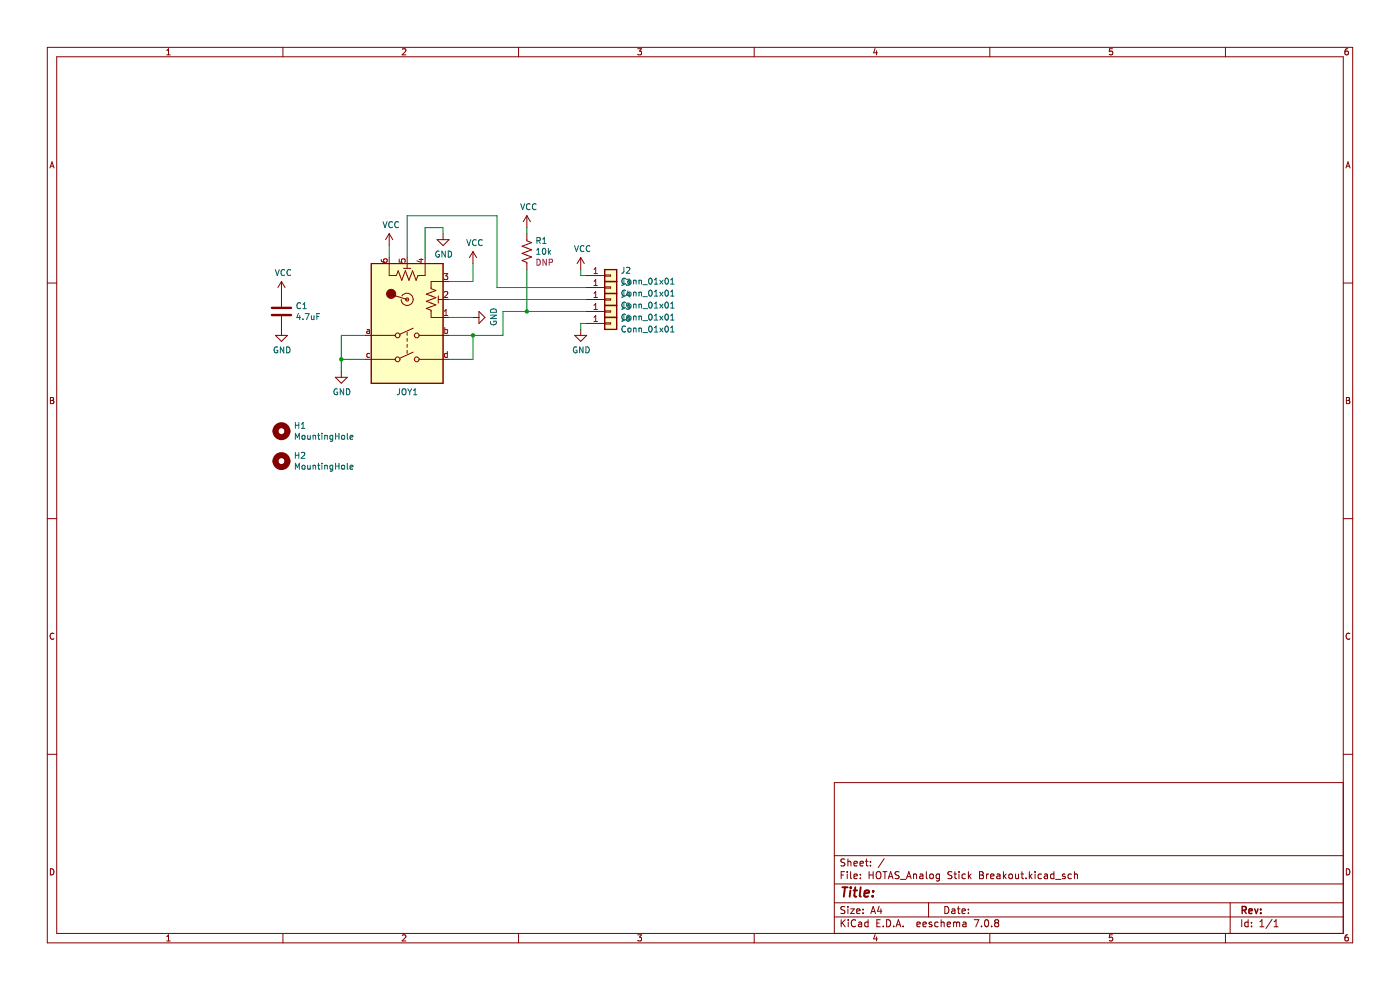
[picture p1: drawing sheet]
<svg xmlns="http://www.w3.org/2000/svg" width="297mm" height="210mm" viewBox="0 0 297 210" stroke-linecap="round" stroke-linejoin="round" font-family="sans-serif">
<g fill="none" stroke="#840000" stroke-width=".21">
<path d="M10 10h277v190h-277zM12 12h273v186h-273zM35.4 11.6h.7M35.4 10.7l.3-.4v1.3M60 10v2M85.4 10.5l.5-.2 .2 .4-.8 .9h.8M110 10v2M135.3 10.3h.8l-.4 .5 .3 .2v.5l-.2 .1-.5-.1M160 10v2M185.6 10.3l-.3 .9h.8M186 10.8v.8M210 10v2"/>
<path d="M236 10.3h-.6l-.1 .7 .6-.1 .1 .6-.2 .1-.5-.1M260 10v2M285.9 10.3l-.3 .1-.2 .2-.1 .8 .3 .2 .4-.1-.1-.6-.3-.1-.3 .3M10.6 35.6l.4-1.3 .5 1.3M10.7 35.3h.6M285.5 35.6l.5-1.3 .4 1.3M285.7 35.3h.6M10 60h2M285 60h2M10.7 84.3h.4l.3 .3-.3 .3 .3 .2v.3l-.2 .2h-.5zM10.7 84.9h.4M285.6 84.3h.5l.2 .3-.2 .3 .2 .2 .1 .3-.3 .2h-.5z"/>
<path d="M285.6 84.9h.5M10 110h2M285 110h2M11.4 134.4a.58 .58 0 0 0-.8 .6 .58 .58 0 0 0 .8 .5M286.4 134.4a.58 .58 0 0 0-.8 .6 .58 .58 0 0 0 .8 .5M10 160h2M285 166h-108v32M285 160h2M10.7 184.3a.66 .66 0 0 1 .7 .6 .66 .66 0 0 1-.7 .7zM35.4 198.7l.3-.4v1.3M35.4 199.6h.7M60 198v2"/>
<path d="M85.4 198.4l.5-.1 .2 .4-.8 .9h.8M110 198v2M135.3 198.3h.8l-.4 .5 .3 .1v.6l-.2 .1-.5-.1M160 198v2M177 194.5h108M177 191.5h108M177 187.5h108M177 181.5h108M178.4 195.1v1.5M178.4 185.6h.5M178.7 195.7l.6 .9M179.2 184.9h-.8v1.5"/>
<path d="M179.2 192.4l-.5-.1-.3 .1v.5l.7 .2 .1 .4-.3 .3-.5-.1M179.2 182.3l-.5-.1-.3 .1v.5l.7 .3 .1 .3-.3 .3-.5-.1M179.3 195.1l-.9 .8M179.7 184.9v.1M179.7 185.4v1M179.9 182.2v1.5M179.9 192.3v.1M179.9 192.8v1M179.9 182.8l.2-.1 .3 .1 .1 .9M179.9 195.1v.1M179.9 195.6v1M180.4 192.8h.8l-.8 1h.8"/>
<path d="M180.4 184.9v1.3l.3 .2M181.2 185.9l.7-.2-.1-.2-.4-.1-.2 .2v.7h.6M181.2 183.2l.7-.1-.1-.3-.4-.1-.2 .2v.7h.6M181.5 195.2a.71 .71 0 0 0-1 .5 .71 .71 0 0 0 .7 .9l.3-.2M181.7 193.3l.7-.2v-.2l-.5-.1-.2 .2 .1 .7h.6M182.2 195.7h.5l.1 .9M182.4 183.2l.8-.1-.1-.3-.4-.1-.3 .2 .1 .7h.6M182.5 186.2v.2M182.5 185.5v.1M182.8 195.9l-.5 .1-.2 .2 .2 .4 .5-.1M183.1 192.9v.1M183.1 193.6v.2"/>
<path d="M183.6 182.7h.6M183.8 182.2v1.3l.4 .2M184.2 195.7l-.5-.1-.3 .3 .2 .6h.6M184.2 195.1v1.5M184.4 185.6h.8M184.4 184.9v1.5M184.7 183.5v.2M184.7 182.8v.1M184.7 193.8l.5-1.5 .5 1.5M184.9 193.4h.7M185.2 184.9v1.5M185.6 198.2l-.3 1h.8"/>
<path d="M185.9 185.1l.3-.2a.5 .5 0 0 1 .7 .5v.5a.5 .5 0 0 1-.5 .5 .5 .5 0 0 1-.5-.5zM186 198.7v.9M186 195.8h.5M186.5 192.2l-.3 1.1h.9M186.7 195.1h-.7v1.5h.7M186.9 192.8v1M187.3 184.9h.9M187.4 196.4v.2M187.6 182.1l-1.3 1.9M187.7 184.9v1.5M188.1 195.1a.76 .76 0 0 1 .9 .7 .76 .76 0 0 1-.9 .8zM188.4 186.4l.5-1.5 .5 1.5"/>
<path d="M188.6 186h.7M189.6 196.4v.2M190.1 196.6l.5-1.5 .5 1.5M190.2 196.2h.7M190.7 185l-.5-.1-.3 .1v.5l.7 .2 .1 .4-.3 .3-.5-.1M191 186.5h1.2M191.6 196.4v.2M192.3 186.4l.5-1.5 .5 1.5M192.4 186h.8M193.8 185.5l.2-.1 .4 .1v.9M193.8 185.4v1M194.5 196.1l.7-.2v-.2l-.5-.1-.2 .2 .1 .7h.6"/>
<path d="M195.2 185.5h.5l.1 .9M195.8 196.1l.7-.2-.1-.2-.4-.1-.2 .2 .1 .7h.5M195.8 185.7l-.5 .1-.2 .2 .2 .4 .5-.1M196.5 184.9v1.3l.2 .2M197 191.5v3M197.3 185.5l.2-.1 .4 .1 .1 .6-.1 .2-.4 .1-.2-.2zM197.7 195.7l-.4-.1-.2 .2 .1 .2 .5 .2v.3h-.6M199 195.7l-.4-.1-.3 .3 .1 .6h.6M199.3 185.5l-.4-.1-.3 .3 .1 .6h.6M199.3 185.4v1.2l-.3 .3-.3-.1M199.7 195.7l.2-.1 .3 .1 .1 .9M199.7 195.1v1.5"/>
<path d="M200.4 192.3a.76 .76 0 0 1 .9 .7 .76 .76 0 0 1-.9 .8zM200.9 196.1l.8-.2-.1-.2-.4-.1-.3 .2 .1 .7h.6M201.9 185l-.5-.1-.2 .1v.5l.6 .2 .1 .4-.2 .3-.6-.1M201.9 192.9h.6l.1 .9M202.3 195.7l.4-.1 .2 .2M202.3 195.6v1M202.4 185.4h.5M202.6 184.9v1.3l.3 .2M202.6 193.1l-.5 .1-.2 .2 .2 .4 .5-.1M202.9 195.8l.3-.2 .3 .1 .1 .9M202.9 195.8v.8M203.1 192.8h.6"/>
<path d="M203.3 192.3v1.3l.4 .2M203.4 184.9v.1M203.4 185.4v1M204.1 193.3l.7-.2-.1-.2-.4-.1-.2 .2 .1 .7h.5M204.3 195.7h.6v.9M204.8 185.5l-.4-.1-.3 .3 .1 .6h.6M204.9 195.9l-.5 .1-.2 .2 .2 .4 .5-.1M205.4 193.6v.2M205.4 184.9v1.5M205.4 192.9v.1M205.6 185.8l.4 .6M206 185.4l-.6 .6"/>
<path d="M206.7 195.1h1l-.7 1.5M207.8 185.6h.5M207.8 184.9h.5l.3 .3-.3 .4 .3 .1 .1 .4-.3 .3h-.6zM208.2 196.4v.2M209 195.2l.2-.1a.8 .8 0 0 1 .5 .7 .8 .8 0 0 1-.5 .8l-.3-.6zM209.3 185.4v1M209.7 185.4l-.4 .3M210 198v2M210.2 185.9l.7-.2-.1-.2-.4-.1-.2 .2v.7h.6M210.4 196.4v.2M211.3 195.7l-.3 .3v.3l.3 .3 .4-.1 .2-.2-.1-.4-.2-.2M211.3 195.7l-.3-.3 .3-.3 .4 .1 .2 .2-.3 .3"/>
<path d="M211.3 195.7h.3M211.5 185.5h.6l.1 .9M212.2 185.7l-.5 .1-.3 .2 .3 .4 .5-.1M212.9 184.9v1.5M213 185.8l.4 .6M213.4 185.4l-.5 .6M214.2 185.5l.3-.1 .3 .3v.4l-.3 .3-.3-.1-.2-.2zM215.4 185.4l.1 .9 .4 .1 .2-.2M216.1 185.4v1M216.6 185.4h.6M216.8 184.9v1.3l.4 .2M217.7 186.2v.2"/>
<path d="M218.4 184.9v1.5M218.5 185.8l.4 .6M218.9 185.4l-.5 .6M219.6 184.9v.1M219.6 185.4v1M220.9 185.5l-.4-.1-.3 .3 .2 .6h.5M221.6 185.5h.6v.9M222.2 185.7l-.5 .1-.2 .2 .2 .4 .5-.1M223.6 185.5l-.4-.1-.3 .3 .1 .6h.6M223.6 184.9v1.5M223.9 186.5h1.2M225.9 185.5l-.3-.1-.2 .2v.2l.5 .2v.3h-.5"/>
<path d="M227.3 185.5l-.4-.1-.3 .3 .1 .6h.6M227.9 185.5l.3-.1 .3 .1 .1 .9M227.9 184.9v1.5M236 198.3h-.6l-.1 .6h.6l.1 .6-.2 .1-.5-.1M260 198v2M261 191.5v6.5M263.4 195.1v1.5M264.8 195.7l-.4-.1-.3 .3 .1 .6h.6M264.8 195.1v1.5M265.5 196.4v.2M265.5 195.7v.1M267.3 196.6h.8"/>
<path d="M267.3 195.5l.4-.4v1.5M269.9 195l-1.3 1.9M270.3 196.6h.8M270.3 195.5l.4-.4v1.5M285.6 184.3a.66 .66 0 0 1 .8 .6 .66 .66 0 0 1-.8 .7zM285.9 198.3l-.3 .1-.2 .2-.1 .7 .3 .3 .4-.1-.1-.6-.3-.1-.3 .2"/>
</g>
<path d="M263.5 193.1l.7-.1 .2-.2-.1-.4-.8-.1v1.5M263.9 193.1l.5 .7M265 193.3l.7-.2-.1-.2-.4-.1-.2 .2v.7h.6M266.2 192.8l.3 1 .4-1M267.5 193.6v.2M267.5 192.9v.1" fill="none" stroke="#840000" stroke-width=".3"/>
<path d="M178.7 188.2h1.1M179.3 188.2l-.3 2M180.4 188.9l-.2 1.3M180.5 188.2v.2M181.1 188.9h.7M181.4 188.2l-.2 1.7 .1 .2 .4 .1M182.6 188.2l-.2 1.7 .2 .3M183.4 189.5l.9-.1v-.4h-.8l-.2 .9 .3 .3 .6-.1M185.1 190v.2M185.3 189l-.1 .2" fill="none" stroke="#840000" stroke-width=".4"/>
<path d="M128.3 57.2h2.5v2.5h-2.5z" fill-rule="evenodd" fill="#ffffc2"/>
<path d="M128.3 57.2h2.5v2.5h-2.5z" fill="none" stroke="#840000" stroke-width=".25"/>
<path d="M128.3 59.7h2.5v2.6h-2.5z" fill-rule="evenodd" fill="#ffffc2"/>
<path d="M128.3 59.7h2.5v2.6h-2.5z" fill="none" stroke="#840000" stroke-width=".25"/>
<path d="M128.3 62.3h2.5v2.5h-2.5z" fill-rule="evenodd" fill="#ffffc2"/>
<path d="M128.3 62.3h2.5v2.5h-2.5z" fill="none" stroke="#840000" stroke-width=".25"/>
<path d="M128.3 64.8h2.5v2.5h-2.5z" fill-rule="evenodd" fill="#ffffc2"/>
<path d="M128.3 64.8h2.5v2.5h-2.5z" fill="none" stroke="#840000" stroke-width=".25"/>
<path d="M128.3 67.3h2.5v2.6h-2.5z" fill-rule="evenodd" fill="#ffffc2"/>
<path d="M128.3 67.3h2.5v2.6h-2.5z" fill="none" stroke="#840000" stroke-width=".25"/>
<path d="M78.8 55.9h15.2v25.4h-15.2z" fill-rule="evenodd" fill="#ffffc2"/>
<g fill="none" stroke="#840000" stroke-width=".21">
<path d="M59.7 59.7l-.8 1.3M59.7 59.7v5.4M59.7 59.7l.8 1.3M78.8 55.9h15.2v25.4h-15.2zM100.3 53.4l-.7 1.2M100.3 53.4v2.5M100.3 53.4l.8 1.2M111.8 45.8v2.5M111.8 49.6v1.5l1 .4-2 .7 2 .8-2 .8 2 .7-2 .8 1 .4v1.5M111.8 45.8l-.8 1.2M111.8 45.8l.7 1.2M124.5 58.5h3.8"/>
<path d="M128.3 58.3h1.2v.3h-1.2zM58.4 71.1h2.6l-1.3 1.3zM59.7 67.1v4M72.4 78.8v1.2M100.3 67.3h1.3M101.6 66.1l1.3 1.2-1.3 1.3zM124.5 61h3.8M124.5 63.5h3.8M124.5 66.1h3.8M124.5 68.6h3.8M128.3 60.9h1.2v.2h-1.2zM128.3 63.4h1.2v.3h-1.2z"/>
<path d="M128.3 65.9h1.2v.3h-1.2zM128.3 68.5h1.2v.2h-1.2zM71.1 80h2.6l-1.3 1.3z"/>
</g>
<g fill="none" stroke="#009600" stroke-width=".21">
<path d="M82.6 52.1v2.5M86.4 54.6v-8.8h19v15.2h19.1M94 49.6v-1.3h-3.8v6.3M100.3 55.9v3.8h-5M111.8 48.3v1.3M111.8 57.2v8.9M123.2 57.2v1.3h1.3M72.4 76.2h5.1M77.5 71.1h-5.1v7.7M95.3 67.3h5M95.3 63.5h29.2M100.3 71.1v5.1h-5"/>
<path d="M124.5 66.1h-17.8v5h-11.4M124.5 68.6h-1.3v1.3"/>
</g>
<g fill="none" stroke="#006464" stroke-width=".21">
<path d="M58.4 57.2l.4 1.2 .4-1.2M60.4 57.3a.56 .56 0 0 0-.8 .5 .56 .56 0 0 0 .8 .5M61.7 57.3a.56 .56 0 0 0-.8 .5 .56 .56 0 0 0 .8 .5M99 50.8l.5 1.3 .4-1.3M101 50.9a.56 .56 0 0 0-.8 .6 .56 .56 0 0 0 .8 .5M102.3 50.9a.56 .56 0 0 0-.8 .6 .56 .56 0 0 0 .8 .5M110.5 43.2l.4 1.3 .4-1.3M112.5 43.3a.56 .56 0 0 0-.8 .5 .56 .56 0 0 0 .8 .6M113.7 43.3a.56 .56 0 0 0-.8 .5 .56 .56 0 0 0 .8 .6M113.8 54h.8M113.8 53l.4-.3v1.3M113.9 51h.6l.1-.5-.7-.1v1.2"/>
<path d="M114.2 51l.4 .6M115.1 51.6h.7M115.1 50.7l.4-.3v1.2M115.2 52.7h.2a.68 .68 0 0 1 .4 .6 .68 .68 0 0 1-.4 .7 .84 .84 0 0 1-.2-1.3zM116.3 52.7v1.3M116.4 53.5l.4 .5M116.8 53.1l-.5 .5M132.4 56.7l-.1 1.1-.4 .2M132.4 59.2l-.1 1.1-.4 .2M132.7 59.1a.56 .56 0 0 0-.8 .5 .56 .56 0 0 0 .8 .6M132.8 59.2h.8l-.4 .5 .4 .1v.6l-.2 .1-.6-.1M132.9 56.8l.5-.1 .2 .4-.8 .9h.8"/>
<path d="M133.3 59.5l.1-.1 .4 .1-.1 .7h-.4zM134.4 59.5h.5l.1 .8M134.4 59.4v.9M135.6 59.5h.4l.1 .8M135.6 59.4v.9M137.7 59.1l.2-.1a.68 .68 0 0 1 .5 .6 .68 .68 0 0 1-.5 .7l-.3-.5zM138.8 59.4l.4-.4v1.3M140 59.4l.6 .9M140.6 59.4l-.6 .9M141.2 59.1l.2-.1a.68 .68 0 0 1 .4 .6 .68 .68 0 0 1-.4 .7 .84 .84 0 0 1-.2-1.2zM142.3 59.4l.3-.4v1.3M58.9 73.6a.58 .58 0 0 0-.8 .6 .58 .58 0 0 0 .8 .5v-.4h-.2"/>
<path d="M60.2 73.6v1.3l-.7-1.3v1.3M60.8 73.6a.64 .64 0 0 1 .7 .6 .64 .64 0 0 1-.7 .7zM63.3 66.5l-.3 .9h.8M63.6 66.9v.9M63.8 64.3a.56 .56 0 0 0-.8 .5 .56 .56 0 0 0 .8 .6M64.3 67.7v.1M64.3 65.5h.7M64.3 64.6l.3-.4v1.3M64.7 66.5h.9l-.6 1.3M66.1 66.9v.8h.5M66.6 66.9v.9M67.2 67.1h.4"/>
<path d="M67.8 66.5h-.6v1.3M104 66.8h1.3l-1.3 .8h1.3M104.1 65.8a.68 .68 0 0 1 .8-.2 .68 .68 0 0 1 .4 .6h-1.3zM104.1 68.2a.58 .58 0 0 0 .6 .7 .58 .58 0 0 0 .5-.8h-.4v.3M132.4 66.9l-.1 1-.4 .2M132.4 61.8l-.1 1.1-.4 .1M132.4 64.3l-.1 1.1-.4 .2M132.7 61.7a.56 .56 0 0 0-.8 .5 .56 .56 0 0 0 .8 .5M132.7 64.2a.56 .56 0 0 0-.8 .5 .56 .56 0 0 0 .8 .5M132.7 66.7a.56 .56 0 0 0-.8 .6 .56 .56 0 0 0 .8 .5M132.7 69.3a.56 .56 0 0 0-.8 .5 .56 .56 0 0 0 .8 .5M132.9 67.6l.1-.2 .4-.1 .2 .3v.3"/>
<path d="M133.2 61.7l-.3 .9h.8M133.3 64.6l.1-.1 .4 .1-.1 .7-.4-.1zM133.3 69.7l.1-.1 .4 .1-.1 .7-.4-.1zM133.3 62.1l.1-.1 .4 .1-.1 .7-.4-.1zM133.3 67.2l.1-.2 .4 .2-.1 .6h-.4zM133.5 66.9h-.4l-.1 .3-.1 .7 .2 .2h.4l.1-.2M133.5 62.2v.8M133.6 64.3h-.6l-.1 .6h.6l.1 .4M133.6 65.3l-.2 .3-.5-.1M134.4 62v.8M134.4 64.5v.9M134.4 67v.9"/>
<path d="M134.4 69.6v.8M134.4 62.1l.5-.1 .1 .8M134.4 64.6h.5l.1 .8M134.4 67.2l.5-.1 .1 .8M134.4 69.7l.5-.1 .1 .8M135.6 67.2l.4-.1 .1 .8M135.6 62v.8M135.6 64.5v.9M135.6 67v.9M135.6 69.6v.8M135.6 62.1l.4-.1 .1 .8M135.6 64.6h.4l.1 .8"/>
<path d="M135.6 69.7l.4-.1 .1 .8M136.4 65.5h1M136.4 60.4h1M136.4 62.9h1M136.4 68h1M136.4 70.6h1M137.7 61.7l.2-.2a.68 .68 0 0 1 .5 .7 .68 .68 0 0 1-.5 .6l-.3-.5zM137.7 66.7l.2-.1a.68 .68 0 0 1 .5 .7 .68 .68 0 0 1-.5 .6l-.3-.5zM137.7 69.3l.2-.1a.68 .68 0 0 1 .5 .6 .68 .68 0 0 1-.5 .6l-.3-.5zM137.8 64.1h.1a.68 .68 0 0 1 .5 .6 .68 .68 0 0 1-.5 .7 .84 .84 0 0 1-.1-1.3zM138.8 60.3h.7M138.8 61.9l.4-.4v1.3"/>
<path d="M138.8 64.4l.4-.3v1.3M138.8 67l.4-.4v1.3M138.8 69.5l.4-.3v1.2M138.8 62.8h.7M138.8 65.4h.7M138.8 67.9h.7M138.8 70.4h.7M140 62l.6 .8M140 64.5l.6 .9M140 67l.6 .9M140 69.6l.6 .8M140.6 62l-.6 .8"/>
<path d="M140.6 64.5l-.6 .9M140.6 67l-.6 .9M140.6 69.6l-.6 .8M141.2 64.2l.2-.1a.68 .68 0 0 1 .4 .6 .68 .68 0 0 1-.4 .7l-.3-.5zM141.2 69.3l.2-.1a.68 .68 0 0 1 .4 .6 .68 .68 0 0 1-.4 .6l-.3-.5zM141.2 61.6l.2-.1a.68 .68 0 0 1 .4 .7 .68 .68 0 0 1-.4 .6 .84 .84 0 0 1-.2-1.2zM141.2 66.7l.2-.1a.68 .68 0 0 1 .4 .7 .68 .68 0 0 1-.4 .6 .84 .84 0 0 1-.2-1.2zM142.3 60.3h.7M142.3 61.9l.3-.4v1.3M142.3 64.4l.3-.3v1.3M142.3 67l.3-.4v1.3M142.3 69.5l.3-.3v1.2"/>
<path d="M142.3 62.8h.7M142.3 65.4h.7M142.3 67.9h.7M142.3 70.4h.7M62.7 89.6v1.3M62.7 93.2v-1.3l.4 .9 .4-.9v1.3M62.7 96v1.2M62.7 99.5v-1.2l.4 .9 .4-.9v1.2M62.7 90.2h.7M62.7 96.6h.7M63.4 89.6v1.3M63.4 96v1.2"/>
<path d="M63.9 90.9h.8M63.9 90l.4-.4v1.3M63.9 96.1l.5-.1 .3 .3-.8 .9h.8M64.1 92.5l.2-.2 .4 .2-.1 .6h-.5zM64.1 98.8l.2-.1 .4 .1-.1 .7-.5-.1zM65.3 92.3v.8h.5M65.3 98.7v.8l.5-.1M65.8 92.3v.9M65.8 98.7v.8M66.4 92.5l.5-.1 .1 .8M66.4 92.3v.9M66.4 98.7v.8"/>
<path d="M66.4 98.8l.5-.1 .1 .8M67.4 92.3h.5M67.4 98.7h.5M67.6 91.9v1.1l.3 .2M67.6 98.3v1.1l.3 .1M68.3 91.9v.1M68.3 92.3v.9M68.3 98.3v.1M68.3 98.7v.8M68.9 92.5l.5-.1v.8M68.9 92.3v.9M68.9 98.7v.8"/>
<path d="M68.9 98.8l.5-.1v.8M70.6 92.4l-.4-.1-.2 .3 .1 .5h.5M70.6 92.3v1.1l-.3 .2-.3-.1M70.6 98.7v1l-.3 .3-.3-.1M70.6 98.7h-.4l-.2 .2 .1 .6h.5M71.2 91.9v1.3M71.2 98.3v1.2M71.2 92.5h.7M71.2 98.9h.7M71.6 82.5a.58 .58 0 0 0-.8 .6 .58 .58 0 0 0 .8 .5v-.4h-.2M71.9 91.9v1.3M71.9 98.3v1.2"/>
<path d="M72.5 92.5l.2-.2 .4 .2-.1 .6h-.5zM72.5 98.8l.2-.1 .4 .1-.1 .7-.5-.1zM72.9 82.5v1.2l-.7-1.2v1.2M73.5 82.5a.64 .64 0 0 1 .7 .6 .64 .64 0 0 1-.7 .6zM73.7 91.9v1.1l.1 .2M73.7 98.3v1.1l.1 .1M74.3 92.8l.6-.2-.1-.2-.3-.1-.2 .2v.6h.5M74.3 99.1l.6-.1-.1-.3h-.3l-.2 .2v.6h.5"/>
</g>
<g fill="none" stroke="#840000" stroke-width="1.3">
<circle cx="59.7" cy="97.8" r="1.27"/>
<circle cx="59.7" cy="91.5" r="1.27"/>
</g>
<path d="M57.7 66.8h4M57.7 65.3h4" fill="none" stroke="#840000" stroke-width=".51"/>
<path d="M113.9 55a.64 .64 0 0 1 .7 .6 .64 .64 0 0 1-.7 .7zM115.9 55v1.3l-.7-1.3v1.3M116.5 55.7l.6-.1 .1-.5-.7-.1v1.3" fill="none" stroke="#840084" stroke-width=".21"/>
<path d="M128.3 57.2h2.5v12.7h-2.5zM128.3 59.7h2.5M128.3 62.3h2.5M128.3 64.8h2.5M128.3 67.3h2.5" fill="none" stroke="#840000" stroke-width=".25"/>
<path d="M126 58h.7M126 57.1l.4-.3v1.2M126 59.7l.4-.4v1.3M126 62.2l.4-.4v1.3M126 64.7l.4-.3v1.3M126 67.3l.4-.4v1.3M126 60.6h.7M126 63.1h.7M126 65.7h.7M126 68.2h.7" fill="none" stroke="#a90000" stroke-width=".21"/>
<circle cx="83" cy="62.3" r=".84" fill="#840000"/>
<g fill="none" stroke="#840000" stroke-width=".21">
<path d="M82.6 54.6v3.9h1.5l.4-1.1 .7 2.1 .8-2.1 .8 2.1 .7-2.1 .8 2.1 .4-1h1.5v-3.9M82.6 49.6v2.5M82.6 49.6l-.8 1.2M82.6 49.6l.7 1.2M85.6 56.9h1.5M86.4 54.6v2.3M92.7 50.8h2.6l-1.3 1.3zM94 49.6v1.2M95.3 59.7h-3.8v1.5l1 .4-2.1 .8 2.1 .7-2.1 .8 2.1 .8-2.1 .7 1.1 .4v1.5h3.8M123.2 54.6v2.6M123.2 54.6l-.8 1.3M123.2 54.6l.8 1.3"/>
<path d="M77.5 76.2h6.3M77.5 71.1h6.3M84 62.8l-.2-.1 2.6 .8M85.3 62.8a1.29 1.29 0 0 1 1.9-.3 1.29 1.29 0 0 1-.1 2 1.29 1.29 0 0 1-1.9-.6l-.1-.4M86.4 70.5v.6M86.4 71.8v.6M86.4 73.1v.6M86.4 74.3v.7M87.6 74.7l-2.7 1.3M87.6 69.6l-2.7 1.3M88.9 76.2h6.4M88.9 71.1h6.4"/>
<path d="M93 62.8v1.5M93 63.5h2.3M121.9 71.1h2.6l-1.3 1.3zM123.2 69.9v1.2"/>
<circle cx="83" cy="62.3" r=".97"/>
<circle cx="83" cy="62.3" r=".84"/>
<circle cx="84.3" cy="71.1" r=".51"/>
<circle cx="84.3" cy="76.2" r=".51"/>
<circle cx="86.4" cy="63.5" r=".33"/>
<circle cx="88.4" cy="76.2" r=".51"/>
<circle cx="88.4" cy="71.1" r=".51"/>
</g>
<g fill="none" stroke="#a90000" stroke-width=".21">
<path d="M80.9 55v.4l.3 .2h.7l.2-.2-.1-.4h-.6v.4l.2 .2M84.7 55v.6h.6l-.1-.6h.6l.2 .2-.2 .4M88.9 55h.9M89.3 54.9v.7l-.9-.3M94.2 58h.8l-.4 .5 .3 .1v.6l-.2 .1-.5-.1M77.8 69.9h.5l.1 .8M78.4 70.2l-.6 .2 .2 .3h.4M78.4 75h-.3l-.3 .2 .1 .5h.5M94.3 66.9h.7M94.3 66l.3-.3v1.2M94.3 62l.4-.2 .3 .4-.8 .9h.8M94.4 69.9h.3l.3 .2-.2 .6h-.4"/>
<path d="M94.4 69.5v1.2M94.9 75h-.4l-.2 .2 .1 .5h.5M94.9 74.5v1.3"/>
</g>
<g fill="none" stroke="#006464" stroke-width=".21">
<path d="M81.3 47l.4 1.3 .4-1.3M83.2 47.1a.56 .56 0 0 0-.7 .6 .56 .56 0 0 0 .7 .5M84.5 47.1a.56 .56 0 0 0-.8 .6 .56 .56 0 0 0 .8 .5M93.2 53.3a.58 .58 0 0 0-.8 .6 .58 .58 0 0 0 .8 .5v-.4h-.2M94.5 53.3v1.2l-.7-1.2v1.2M95.1 53.3a.64 .64 0 0 1 .7 .6 .64 .64 0 0 1-.7 .6zM121.9 52.1l.4 1.3 .4-1.3M123.9 52.2a.56 .56 0 0 0-.8 .5 .56 .56 0 0 0 .8 .5M125.1 52.2a.56 .56 0 0 0-.7 .5 .56 .56 0 0 0 .7 .5M122.4 73.6a.58 .58 0 0 0-.8 .6 .58 .58 0 0 0 .8 .5v-.4h-.2M123.7 73.6v1.3l-.7-1.3v1.3M124.3 73.6a.64 .64 0 0 1 .7 .6 .64 .64 0 0 1-.7 .7z"/>
<path d="M84.7 82.5v1.1l-.4 .1M85.3 82.7l.3-.2a.43 .43 0 0 1 .5 .4v.4a.42 .42 0 0 1-.4 .5 .42 .42 0 0 1-.4-.5zM86.5 82.5l.4 .6M86.9 83.1v.6M87.3 82.5l-.4 .6M87.7 83.7h.7M87.7 82.8l.4-.3v1.2"/>
</g>
<g fill="#009600">
<circle cx="72.4" cy="76.2" r=".46"/>
<circle cx="100.3" cy="71.1" r=".46"/>
<circle cx="111.8" cy="66.1" r=".46"/>
</g>
</svg>
